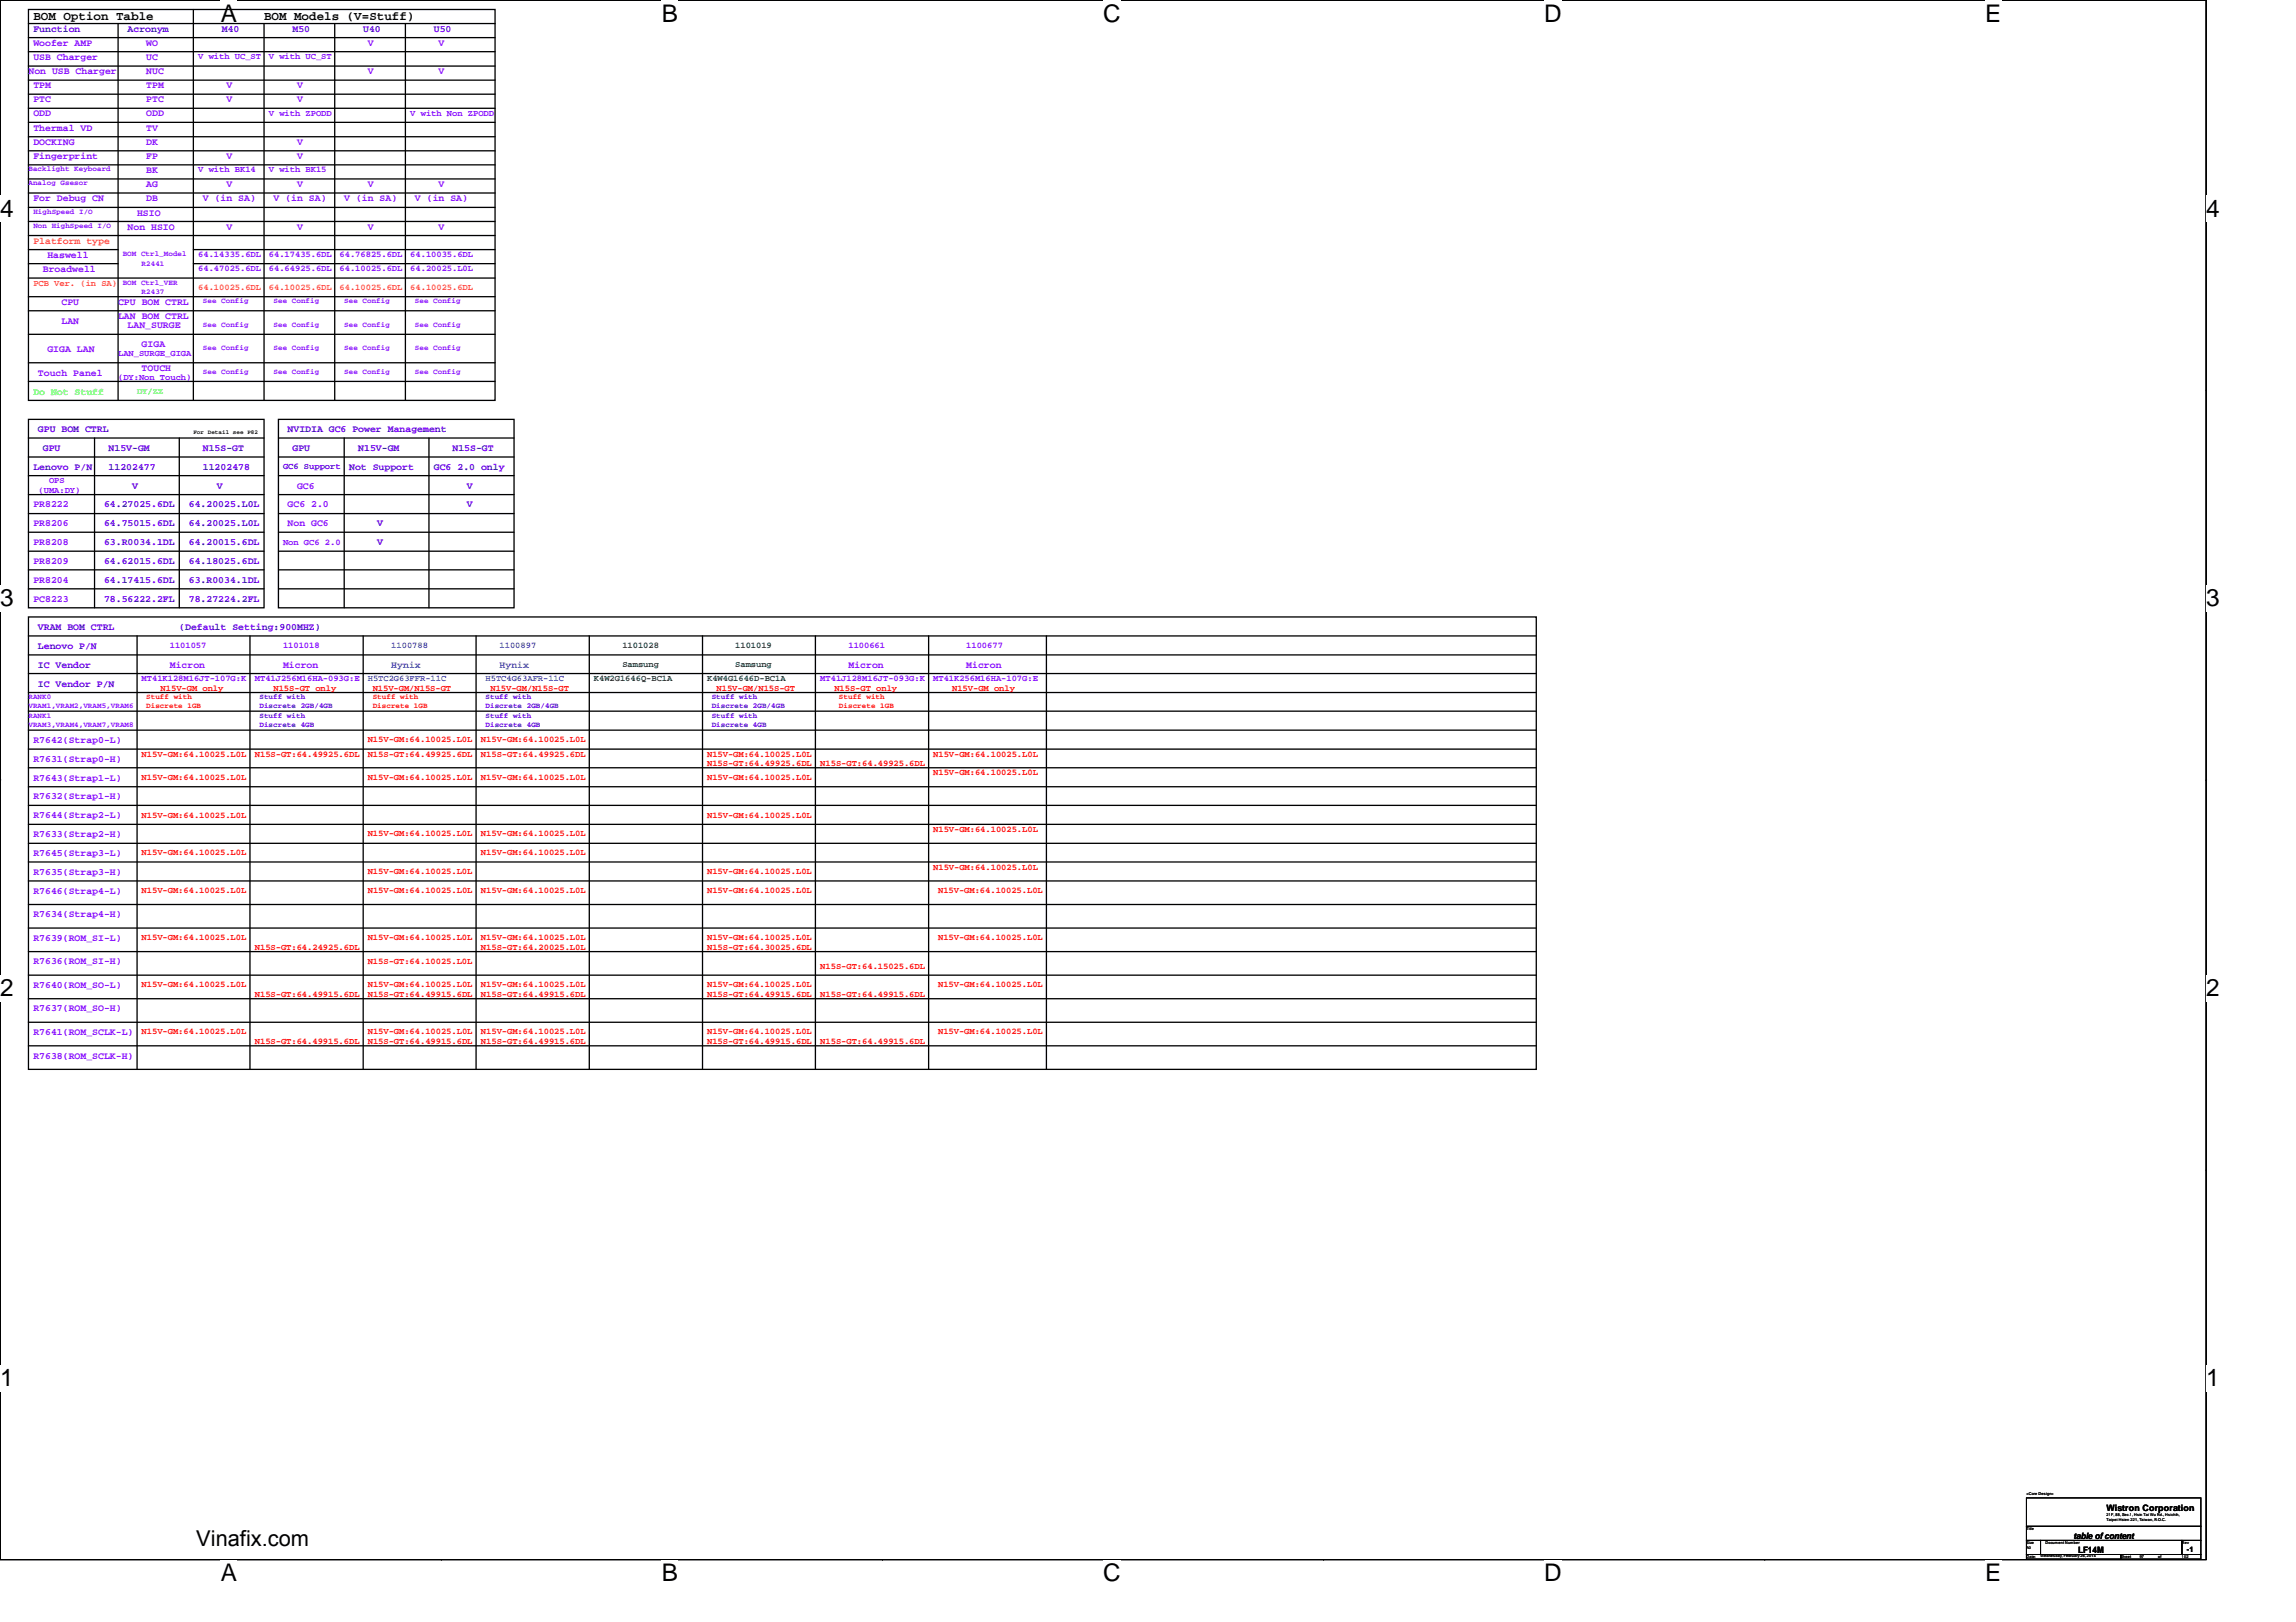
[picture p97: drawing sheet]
<svg xmlns="http://www.w3.org/2000/svg" width="297mm" height="210mm" viewBox="0 0 297 210" stroke-linecap="round" stroke-linejoin="round" font-family="sans-serif">
<defs><g id="words">
<g font-size="3.1">
<text x="28.6" y="2.8">A</text>
<text x="85.6" y="2.8">B</text>
<text x="142.7" y="2.8">C</text>
<text x="199.8" y="2.8">D</text>
<text x="256.8" y="2.8">E</text>
<text x="0" y="28">4</text>
<text x="285.4" y="28">4</text>
<text x="0" y="78.5">3</text>
<text x="285.4" y="78.5">3</text>
<text x="0" y="128.9">2</text>
<text x="285.4" y="128.9">2</text>
<text x="0" y="179.4">1</text>
<text x="285.4" y="179.4">1</text>
<text x="28.6" y="204.6">A</text>
<text x="85.6" y="204.6">B</text>
<text x="142.7" y="204.6">C</text>
<text x="199.8" y="204.6">D</text>
<text x="256.8" y="204.6">E</text>
</g>
<text font-size="2.8" x="25.4" y="200.1">Vinafix.com</text>
<g font-size="1.6">
<text x="4.3" y="2.6">BOM Option Table</text>
<text x="34.2" y="2.6">BOM Models (V=Stuff)</text>
</g>
<g font-size="1.3" fill="#8000ff">
<text x="4.3" y="5.9">Woofer AMP</text>
<text x="18.9" y="5.9">WO</text>
<text x="47.6" y="5.9">V</text>
<text x="56.7" y="5.9">V</text>
<text x="3.7" y="9.6">Non USB Charger</text>
<text x="4.3" y="7.7">USB Charger</text>
<text x="4.3" y="11.4">TPM</text>
<text x="18.9" y="11.4">TPM</text>
<text x="18.9" y="7.7">UC</text>
<text x="18.9" y="9.6">NUC</text>
<text x="29.3" y="11.4">V</text>
<text x="38.4" y="11.4">V</text>
<text x="47.6" y="9.6">V</text>
<text x="56.7" y="9.6">V</text>
<text x="4.3" y="13.3">PTC</text>
<text x="4.3" y="15.1">ODD</text>
<text x="4.3" y="16.9">Thermal VD</text>
<text x="18.9" y="13.3">PTC</text>
<text x="18.9" y="15.1">ODD</text>
<text x="18.9" y="16.9">TV</text>
<text x="29.3" y="13.3">V</text>
<text x="38.4" y="13.3">V</text>
<text x="4.3" y="20.6">Fingerprint</text>
<text x="4.3" y="18.8">DOCKING</text>
<text x="18.9" y="22.4">BK</text>
<text x="18.9" y="18.8">DK</text>
<text x="18.9" y="20.6">FP</text>
<text x="29.3" y="20.6">V</text>
<text x="38.4" y="20.6">V</text>
<text x="38.4" y="18.8">V</text>
<text x="4.3" y="26">For Debug CN</text>
<text x="16.5" y="29.7">Non HSIO</text>
<text x="17.7" y="27.9">HSIO</text>
<text x="18.9" y="24.2">AG</text>
<text x="18.9" y="26">DB</text>
<text x="26.2" y="26">V (in SA)</text>
<text x="29.3" y="24.2">V</text>
<text x="29.3" y="29.7">V</text>
<text x="35.4" y="26">V (in SA)</text>
<text x="38.4" y="24.2">V</text>
<text x="38.4" y="29.7">V</text>
<text x="44.5" y="26">V (in SA)</text>
<text x="47.6" y="24.2">V</text>
<text x="47.6" y="29.7">V</text>
<text x="53.7" y="26">V (in SA)</text>
<text x="56.7" y="24.2">V</text>
<text x="56.7" y="29.7">V</text>
<text x="5.5" y="35.2">Broadwell</text>
<text x="6.1" y="33.4">Haswell</text>
<text x="8" y="39.5">CPU</text>
<text x="8" y="41.9">LAN</text>
<text x="15.3" y="41.3">LAN BOM CTRL</text>
<text x="15.3" y="39.5">CPU BOM CTRL</text>
<text x="6.1" y="45.6">GIGA LAN</text>
<text x="16.5" y="42.5">LAN_SURGE</text>
<text x="18.3" y="45">GIGA</text>
<text x="4.9" y="48.6">Touch Panel</text>
<text x="18.3" y="48">TOUCH</text>
<text x="4.3" y="65.7">PR8222</text>
<text x="37.2" y="65.7">GC6 2.0</text>
<text x="38.4" y="63.2">GC6</text>
<text x="4.3" y="68.1">PR8206</text>
<text x="4.3" y="70.6">PR8208</text>
<text x="37.2" y="68.1">Non GC6</text>
<text x="4.3" y="77.9">PC8223</text>
<text x="4.3" y="73">PR8209</text>
<text x="4.3" y="75.4">PR8204</text>
<text x="22" y="86.4">Micron</text>
<text x="36.6" y="86.4">Micron</text>
<text x="109.8" y="86.4">Micron</text>
<text x="125" y="86.4">Micron</text>
<text x="4.3" y="96.1">R7642(Strap0-L)</text>
<text x="4.3" y="98.6">R7631(Strap0-H)</text>
<text x="4.3" y="101">R7643(Strap1-L)</text>
<text x="4.3" y="103.5">R7632(Strap1-H)</text>
<text x="4.3" y="105.9">R7644(Strap2-L)</text>
<text x="4.3" y="108.3">R7633(Strap2-H)</text>
<text x="4.3" y="110.8">R7645(Strap3-L)</text>
<text x="4.3" y="113.2">R7635(Strap3-H)</text>
<text x="4.3" y="115.7">R7646(Strap4-L)</text>
<text x="4.3" y="118.7">R7634(Strap4-H)</text>
<text x="4.3" y="121.8">R7639(ROM_SI-L)</text>
<text x="4.3" y="124.8">R7636(ROM_SI-H)</text>
<text x="4.3" y="127.8">R7640(ROM_SO-L)</text>
<text x="4.3" y="130.9">R7637(ROM_SO-H)</text>
<text x="4.3" y="133.9">R7641(ROM_SCLK-L)</text>
<text x="4.3" y="137">R7638(ROM_SCLK-H)</text>
</g>
<g font-size="1.3" fill="#00f">
<text x="4.3" y="4.1">Function</text>
<text x="16.5" y="4.1">Acronym</text>
<text x="28.7" y="4.1">M40</text>
<text x="37.8" y="4.1">M50</text>
<text x="47" y="4.1">U40</text>
<text x="56.1" y="4.1">U50</text>
<text x="4.9" y="55.9">GPU BOM CTRL</text>
<text x="5.5" y="58.4">GPU</text>
<text x="14.1" y="58.4">N15V-GM</text>
<text x="26.2" y="58.4">N15S-GT</text>
<text x="37.2" y="55.9">NVIDIA GC6 Power Management</text>
<text x="37.8" y="58.4">GPU</text>
<text x="46.4" y="58.4">N15V-GM</text>
<text x="58.5" y="58.4">N15S-GT</text>
<text x="4.3" y="60.8">Lenovo P/N</text>
<text x="13.5" y="65.7">64.27025.6DL</text>
<text x="14.1" y="60.8">11202477</text>
<text x="17.1" y="63.2">V</text>
<text x="24.4" y="65.7">64.20025.L0L</text>
<text x="26.2" y="60.8">11202478</text>
<text x="28.1" y="63.2">V</text>
<text x="45.2" y="60.8">Not Support</text>
<text x="56.1" y="60.8">GC6 2.0 only</text>
<text x="60.4" y="63.2">V</text>
<text x="60.4" y="65.7">V</text>
<text x="13.5" y="68.1">64.75015.6DL</text>
<text x="13.5" y="70.6">63.R0034.1DL</text>
<text x="24.4" y="68.1">64.20025.L0L</text>
<text x="24.4" y="70.6">64.20015.6DL</text>
<text x="48.8" y="70.6">V</text>
<text x="48.8" y="68.1">V</text>
<text x="13.5" y="75.4">64.17415.6DL</text>
<text x="13.5" y="77.9">78.56222.2FL</text>
<text x="13.5" y="73">64.62015.6DL</text>
<text x="24.4" y="73">64.18025.6DL</text>
<text x="24.4" y="75.4">63.R0034.1DL</text>
<text x="24.4" y="77.9">78.27224.2FL</text>
<text x="4.9" y="83.9">Lenovo P/N</text>
<text x="4.9" y="81.5">VRAM BOM CTRL</text>
<text x="23.2" y="81.5">(Default Setting:900MHZ)</text>
<text x="4.9" y="88.9">IC Vendor P/N</text>
<text x="4.9" y="86.4">IC Vendor</text>
</g>
<text font-size="1.3" fill="#ff8000" x="4.3" y="31.5">Platform type</text>
<text font-size="1.3" fill="#0f0" x="4.3" y="51.1">Do Not Stuff</text>
<g font-size="1.3" fill="#0080ff">
<text x="50.6" y="86.4">Hynix</text>
<text x="64.6" y="86.4">Hynix</text>
</g>
<g font-size="1.1" fill="#8000ff">
<text x="25.7" y="7.7">V with UC_ST</text>
<text x="34.8" y="7.7">V with UC_ST</text>
<text x="34.8" y="15">V with ZPODD</text>
<text x="53.1" y="15">V with Non ZPODD</text>
<text x="25.7" y="22.3">V with BK14</text>
<text x="34.8" y="22.3">V with BK15</text>
<text x="25.7" y="33.3">64.14335.6DL</text>
<text x="25.7" y="35.1">64.47025.6DL</text>
<text x="34.8" y="35.1">64.64925.6DL</text>
<text x="34.8" y="33.3">64.17435.6DL</text>
<text x="43.9" y="33.3">64.76825.6DL</text>
<text x="43.9" y="35.1">64.10025.6DL</text>
<text x="53.1" y="35.1">64.20025.L0L</text>
<text x="53.1" y="33.3">64.10035.6DL</text>
<text x="15.3" y="46.1">LAN_SURGE_GIGA</text>
<text x="15.3" y="49.1">(DY:Non Touch)</text>
<text x="5" y="63.8">(UMA:DY)</text>
<text x="6.4" y="62.5">OPS</text>
<text x="36.6" y="70.5">Non GC6 2.0</text>
<text x="22" y="83.9">1101057</text>
<text x="36.6" y="83.9">1101018</text>
<text x="109.8" y="83.9">1100661</text>
<text x="125" y="83.9">1100677</text>
<text x="18.3" y="88.1">MT41K128M16JT-107G:K</text>
<text x="33" y="88.1">MT41J256M16HA-093G:E</text>
<text x="106.1" y="88.1">MT41J128M16JT-093G:K</text>
<text x="120.7" y="88.1">MT41K256M16HA-107G:E</text>
</g>
<g font-size="1.1" fill="#ff8000">
<text x="4.3" y="37">PCB Ver. (in SA)</text>
<text x="25.7" y="37.5">64.10025.6DL</text>
<text x="34.8" y="37.5">64.10025.6DL</text>
<text x="43.9" y="37.5">64.10025.6DL</text>
<text x="53.1" y="37.5">64.10025.6DL</text>
</g>
<text font-size="1.1" fill="#0f0" x="17.7" y="51">DY/ZZ</text>
<text font-size="1.1" fill="#00f" x="36.6" y="60.7">GC6 Support</text>
<g font-size="1.1" fill="#0080ff">
<text x="50.6" y="83.9">1100788</text>
<text x="64.6" y="83.9">1100897</text>
<text x="47.6" y="88.1">H5TC2G63FFR-11C</text>
<text x="62.8" y="88.1">H5TC4G63AFR-11C</text>
</g>
<g font-size="1.1" fill="#008000">
<text x="80.5" y="83.9">1101028</text>
<text x="95.1" y="83.9">1101019</text>
<text x="76.8" y="88.1">K4W2G1646Q-BC1A</text>
<text x="80.5" y="86.3">Samsung</text>
<text x="91.5" y="88.1">K4W4G1646D-BC1A</text>
<text x="95.1" y="86.3">Samsung</text>
</g>
<g font-size="1.1" fill="#f00">
<text x="20.8" y="89.4">N15V-GM only</text>
<text x="35.4" y="89.4">N15S-GT only</text>
<text x="48.2" y="89.4">N15V-GM/N15S-GT</text>
<text x="63.5" y="89.4">N15V-GM/N15S-GT</text>
<text x="92.7" y="89.4">N15V-GM/N15S-GT</text>
<text x="107.9" y="89.4">N15S-GT only</text>
<text x="123.2" y="89.4">N15V-GM only</text>
<text x="18.3" y="97.9">N15V-GM:64.10025.L0L</text>
<text x="18.3" y="101">N15V-GM:64.10025.L0L</text>
<text x="33" y="97.9">N15S-GT:64.49925.6DL</text>
<text x="47.6" y="97.9">N15S-GT:64.49925.6DL</text>
<text x="47.6" y="96.1">N15V-GM:64.10025.L0L</text>
<text x="47.6" y="101">N15V-GM:64.10025.L0L</text>
<text x="62.2" y="97.9">N15S-GT:64.49925.6DL</text>
<text x="62.2" y="96.1">N15V-GM:64.10025.L0L</text>
<text x="62.2" y="101">N15V-GM:64.10025.L0L</text>
<text x="91.5" y="99.1">N15S-GT:64.49925.6DL</text>
<text x="91.5" y="97.9">N15V-GM:64.10025.L0L</text>
<text x="91.5" y="101">N15V-GM:64.10025.L0L</text>
<text x="106.1" y="99.1">N15S-GT:64.49925.6DL</text>
<text x="120.7" y="97.9">N15V-GM:64.10025.L0L</text>
<text x="120.7" y="100.3">N15V-GM:64.10025.L0L</text>
<text x="18.3" y="105.8">N15V-GM:64.10025.L0L</text>
<text x="91.5" y="105.8">N15V-GM:64.10025.L0L</text>
<text x="120.7" y="107.7">N15V-GM:64.10025.L0L</text>
<text x="18.3" y="110.7">N15V-GM:64.10025.L0L</text>
<text x="47.6" y="108.2">N15V-GM:64.10025.L0L</text>
<text x="47.6" y="113.2">N15V-GM:64.10025.L0L</text>
<text x="62.2" y="108.2">N15V-GM:64.10025.L0L</text>
<text x="62.2" y="110.7">N15V-GM:64.10025.L0L</text>
<text x="91.5" y="113.2">N15V-GM:64.10025.L0L</text>
<text x="120.7" y="112.5">N15V-GM:64.10025.L0L</text>
<text x="18.3" y="115.6">N15V-GM:64.10025.L0L</text>
<text x="47.6" y="115.6">N15V-GM:64.10025.L0L</text>
<text x="62.2" y="115.6">N15V-GM:64.10025.L0L</text>
<text x="91.5" y="115.6">N15V-GM:64.10025.L0L</text>
<text x="121.4" y="115.6">N15V-GM:64.10025.L0L</text>
<text x="18.3" y="121.7">N15V-GM:64.10025.L0L</text>
<text x="33" y="122.9">N15S-GT:64.24925.6DL</text>
<text x="47.6" y="124.7">N15S-GT:64.10025.L0L</text>
<text x="47.6" y="121.7">N15V-GM:64.10025.L0L</text>
<text x="62.2" y="122.9">N15S-GT:64.20025.L0L</text>
<text x="62.2" y="121.7">N15V-GM:64.10025.L0L</text>
<text x="91.5" y="122.9">N15S-GT:64.30025.6DL</text>
<text x="91.5" y="121.7">N15V-GM:64.10025.L0L</text>
<text x="106.1" y="125.3">N15S-GT:64.15025.6DL</text>
<text x="121.4" y="121.7">N15V-GM:64.10025.L0L</text>
<text x="18.3" y="127.8">N15V-GM:64.10025.L0L</text>
<text x="33" y="129">N15S-GT:64.49915.6DL</text>
<text x="47.6" y="129">N15S-GT:64.49915.6DL</text>
<text x="47.6" y="127.8">N15V-GM:64.10025.L0L</text>
<text x="62.2" y="129">N15S-GT:64.49915.6DL</text>
<text x="62.2" y="127.8">N15V-GM:64.10025.L0L</text>
<text x="91.5" y="129">N15S-GT:64.49915.6DL</text>
<text x="91.5" y="127.8">N15V-GM:64.10025.L0L</text>
<text x="106.1" y="129">N15S-GT:64.49915.6DL</text>
<text x="121.4" y="127.8">N15V-GM:64.10025.L0L</text>
<text x="18.3" y="133.9">N15V-GM:64.10025.L0L</text>
<text x="33" y="135.1">N15S-GT:64.49915.6DL</text>
<text x="47.6" y="135.1">N15S-GT:64.49915.6DL</text>
<text x="47.6" y="133.9">N15V-GM:64.10025.L0L</text>
<text x="62.2" y="135.1">N15S-GT:64.49915.6DL</text>
<text x="62.2" y="133.9">N15V-GM:64.10025.L0L</text>
<text x="91.5" y="135.1">N15S-GT:64.49915.6DL</text>
<text x="91.5" y="133.9">N15V-GM:64.10025.L0L</text>
<text x="106.1" y="135.1">N15S-GT:64.49915.6DL</text>
<text x="121.4" y="133.9">N15V-GM:64.10025.L0L</text>
</g>
<g font-size="1.1">
<text x="272.5" y="195.5">Wistron Corporation</text>
<text x="268.3" y="199.2">table of content</text>
<text x="268.9" y="201">LF14M</text>
</g>
<g font-size="1" fill="#8000ff">
<text x="3.7" y="22.2">Backlight Keyboard</text>
<text x="3.7" y="24">Analog Gsesor</text>
<text x="4.3" y="27.7">HighSpeed I/O</text>
<text x="4.3" y="29.5">Non HighSpeed I/O</text>
<text x="15.9" y="33.1">BOM Ctrl_Model</text>
<text x="18.3" y="34.4">R2441</text>
<text x="15.9" y="36.8">BOM Ctrl_VER</text>
<text x="18.3" y="38">R2437</text>
<text x="26.2" y="39.2">See Config</text>
<text x="35.4" y="39.2">See Config</text>
<text x="44.5" y="39.2">See Config</text>
<text x="53.7" y="39.2">See Config</text>
<text x="26.2" y="42.3">See Config</text>
<text x="26.2" y="45.3">See Config</text>
<text x="35.4" y="45.3">See Config</text>
<text x="35.4" y="42.3">See Config</text>
<text x="44.5" y="42.3">See Config</text>
<text x="44.5" y="45.3">See Config</text>
<text x="53.7" y="42.3">See Config</text>
<text x="53.7" y="45.3">See Config</text>
<text x="26.2" y="48.4">See Config</text>
<text x="35.4" y="48.4">See Config</text>
<text x="44.5" y="48.4">See Config</text>
<text x="53.7" y="48.4">See Config</text>
<text x="3.7" y="90.5">RANK0</text>
<text x="3.7" y="91.6">VRAM1,VRAM2,VRAM5,VRAM6</text>
<text x="3.7" y="92.9">RANK1</text>
<text x="3.7" y="94">VRAM3,VRAM4,VRAM7,VRAM8</text>
</g>
<g font-size="1" fill="#f00">
<text x="18.9" y="90.5">Stuff with</text>
<text x="18.9" y="91.6">Discrete 1GB</text>
<text x="48.2" y="90.5">Stuff with</text>
<text x="48.2" y="91.6">Discrete 1GB</text>
<text x="108.5" y="90.5">Stuff with</text>
<text x="108.5" y="91.6">Discrete 1GB</text>
</g>
<g font-size="1" fill="#00f">
<text x="33.6" y="90.5">Stuff with</text>
<text x="33.6" y="91.6">Discrete 2GB/4GB</text>
<text x="33.6" y="92.9">Stuff with</text>
<text x="33.6" y="94">Discrete 4GB</text>
<text x="62.8" y="92.9">Stuff with</text>
<text x="62.8" y="94">Discrete 4GB</text>
<text x="62.8" y="90.5">Stuff with</text>
<text x="62.8" y="91.6">Discrete 2GB/4GB</text>
<text x="92.1" y="92.9">Stuff with</text>
<text x="92.1" y="94">Discrete 4GB</text>
<text x="92.1" y="90.5">Stuff with</text>
<text x="92.1" y="91.6">Discrete 2GB/4GB</text>
</g>
<text font-size="1" x="282.9" y="200.9">-1</text>
<text font-size=".8" x="25" y="56.1">For Detail see P82</text>
<g font-size=".5">
<text x="262.2" y="193.5">&lt;Core Design&gt;</text>
<text x="272.5" y="196.2">21F, 88, Sec.1, Hsin Tai Wu Rd., Hsichih,</text>
<text x="272.5" y="196.8">Taipei Hsien 221, Taiwan, R.O.C.</text>
<text x="262.2" y="198">Title</text>
<text x="262.2" y="199.9">Size</text>
<text x="262.2" y="201.7">Date:</text>
<text x="262.2" y="200.4">A0</text>
<text x="264" y="201.5">Wednesday, February 26, 2014</text>
<text x="264.6" y="199.9">Document Number</text>
<text x="274.4" y="201.7">Sheet</text>
<text x="276.8" y="201.7">97</text>
<text x="279.2" y="201.7">of</text>
<text x="282.3" y="199.9">Rev</text>
<text x="282.3" y="201.7">102</text>
</g>
</g></defs>
<path d="M0 0h285.4v201.8h-285.4v-201.8h285.4v201.8h-285.4z" fill="none" stroke="#000" stroke-width=".13"/>
<g fill="#fff">
<path d="M28.6 0h2v3.5h-2z"/>
<path d="M28.6 201.8h2v3.5h-2z"/>
</g>
<path d="M57.1 0h.1M57.1 201.8h.1" fill="none" stroke="#000" stroke-width=".13"/>
<g fill="#fff">
<path d="M85.6 0h2.1v3.5h-2.1z"/>
<path d="M85.6 201.8h2.1v3.5h-2.1z"/>
</g>
<path d="M114.2 0h.1M114.2 201.8h.1" fill="none" stroke="#000" stroke-width=".13"/>
<g fill="#fff">
<path d="M142.7 0h2.2v3.5h-2.2z"/>
<path d="M142.7 201.8h2.2v3.5h-2.2z"/>
</g>
<path d="M171.2 0h.1M171.2 201.8h.1" fill="none" stroke="#000" stroke-width=".13"/>
<g fill="#fff">
<path d="M199.8 0h2.2v3.5h-2.2z"/>
<path d="M199.8 201.8h2.2v3.5h-2.2z"/>
</g>
<path d="M228.3 0h.1M228.3 201.8h.1" fill="none" stroke="#000" stroke-width=".13"/>
<g fill="#fff">
<path d="M256.8 0h2.1v3.5h-2.1z"/>
<path d="M256.8 201.8h2.1v3.5h-2.1z"/>
<path d="M0 25.2h1.8v3.5h-1.8z"/>
<path d="M285.4 25.2h1.7v3.5h-1.7z"/>
<path d="M0 75.7h1.8v3.5h-1.8z"/>
<path d="M285.4 75.7h1.7v3.5h-1.7z"/>
</g>
<path d="M0 50.5h.1M285.4 50.5h.1" fill="none" stroke="#000" stroke-width=".13"/>
<g fill="#fff">
<path d="M0 126.2h1.8v3.4h-1.8z"/>
<path d="M285.4 126.2h1.7v3.4h-1.7z"/>
</g>
<path d="M0 100.9h.1M285.4 100.9h.1" fill="none" stroke="#000" stroke-width=".13"/>
<g fill="#fff">
<path d="M0 176.6h1.8v3.5h-1.8z"/>
<path d="M285.4 176.6h1.7v3.5h-1.7z"/>
</g>
<path d="M0 151.4h.1M285.4 151.4h.1M262.2 193.8h22.5v3.7h-22.5zM262.2 197.5h22.5v1.8h-22.5zM262.2 199.3h1.8v1.9h-1.8zM264 199.3h18.3v1.9h-18.3zM282.3 199.3h2.4v1.9h-2.4zM262.2 201.2h12.2v.6h-12.2zM274.4 201.2h10.3v.6h-10.3z" fill="none" stroke="#000" stroke-width=".13"/>
<g fill="none" stroke="#000" stroke-width=".17">
<path d="M3.7 3h60.3M3.7 4.9h60.3M3.7 6.7h60.3M3.7 8.6h60.3M3.7 10.4h60.3M3.7 12.2h60.3M3.7 14h60.3M3.7 15.8h60.3M3.7 17.7h60.3M3.7 19.5h60.3M3.7 1.2h60.3v50.6h-60.3zM15.3 3v48.8"/>
<path d="M25 1.2v50.6M34.2 3v48.8M43.3 3v48.8M52.4 3v48.8M3.7 21.3h60.3M3.7 23.2h60.3M3.7 25h60.3M3.7 26.8h60.3M3.7 28.7h60.3M3.7 30.5h60.3M3.7 36h60.3M3.7 32.3h11.6"/>
<path d="M3.7 34.1h11.6M3.7 38.4h60.3M25 32.3h39M25 34.1h39M3.7 40.2h60.3M3.7 43.3h60.3M3.7 59.1h30.5M3.7 56.7h30.5M3.7 46.9h60.3M3.7 49.4h60.3M3.7 54.3h30.5v24.4h-30.5zM12.2 56.7v22"/>
<path d="M23.2 56.7v22M36 59.1h30.5M36 56.7h30.5M36 54.3h30.5v24.4h-30.5zM44.5 56.7v22M55.5 56.7v22M3.7 61.6h30.5M3.7 64h30.5M3.7 66.5h30.5M3.7 68.9h30.5M3.7 71.3h30.5M3.7 73.7h30.5"/>
<path d="M3.7 76.2h30.5M3.7 79.8h195.1v58.6h-195.1zM36 61.6h30.5M36 66.5h30.5M36 64h30.5M36 76.2h30.5M36 73.7h30.5M36 71.3h30.5M36 68.9h30.5M3.7 89.6h195.1M3.7 92h195.1M3.7 96.9h195.1"/>
<path d="M3.7 94.5h195.1M3.7 99.4h195.1M3.7 87.2h195.1M3.7 84.8h195.1M3.7 82.3h195.1M17.7 82.3v56.1M32.3 82.3v56.1M47 82.3v56.1M61.6 82.3v56.1M76.2 82.3v56.1M90.9 82.3v56.1M105.5 82.3v56.1"/>
<path d="M120.1 82.3v56.1M135.4 82.3v56.1M3.7 106.7h195.1M3.7 104.2h195.1M3.7 101.8h195.1M3.7 109.1h195.1M3.7 111.5h195.1M3.7 114h195.1M3.7 117.1h195.1M3.7 120.1h195.1M3.7 123.1h195.1M3.7 126.2h195.1"/>
<path d="M3.7 129.2h195.1M3.7 132.3h195.1M3.7 135.3h195.1"/>
</g>
<use href="#words"/>
</svg>
